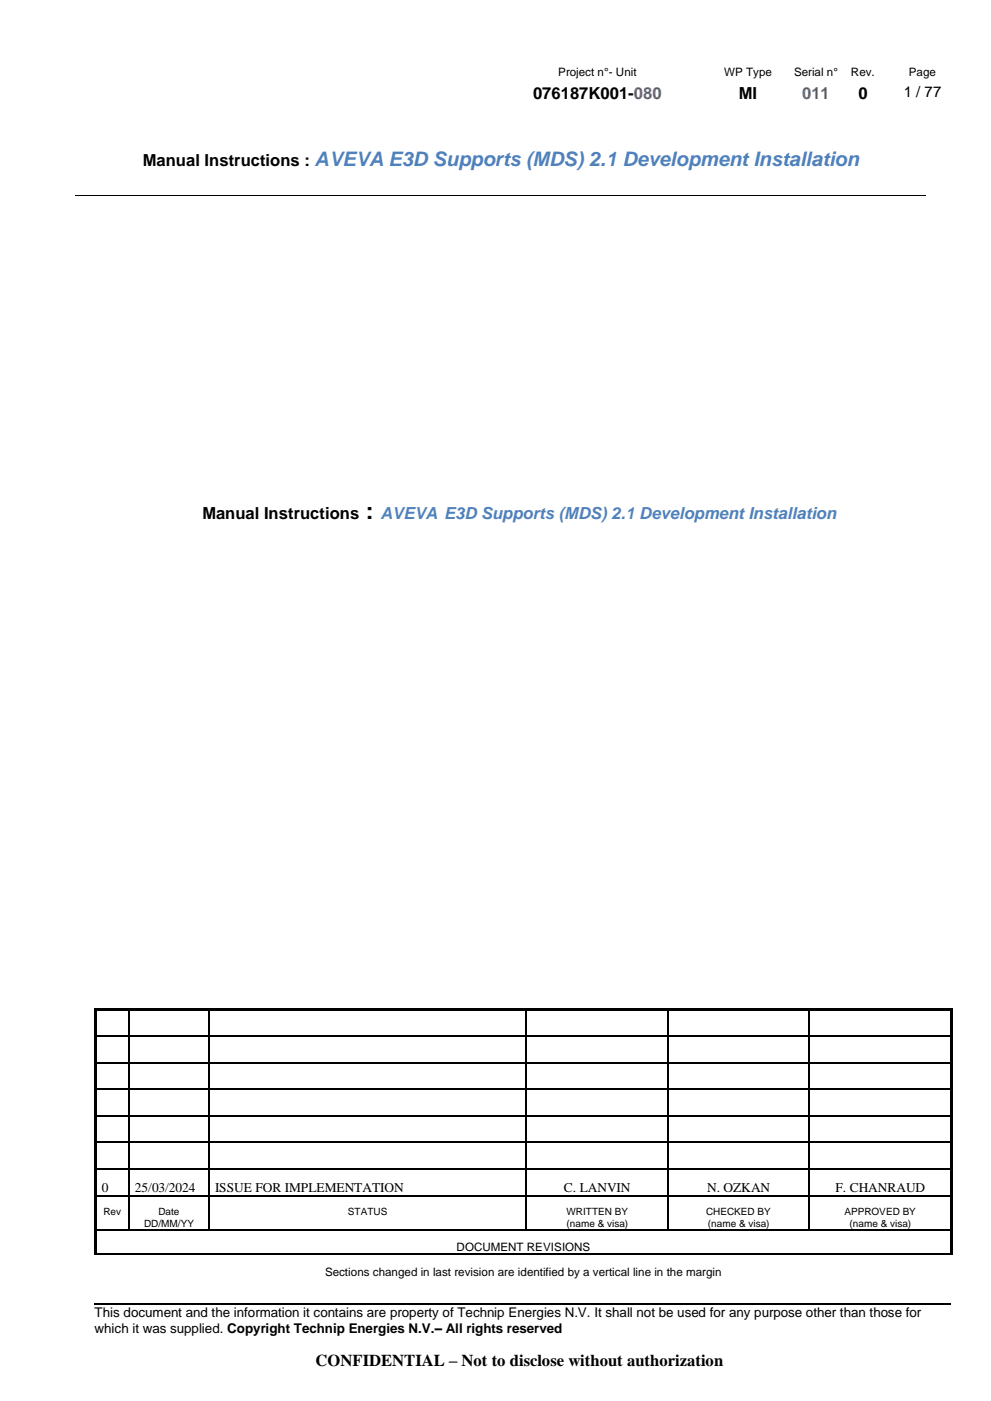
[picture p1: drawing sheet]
<svg xmlns="http://www.w3.org/2000/svg" width="210mm" height="297mm" viewBox="0 0 210 297" stroke-linecap="round" stroke-linejoin="round" font-family="sans-serif">
<defs><g id="words">
<text font-size="5" x="77.6" y="110">:</text>
<text font-size="4.2" fill="#4f81bd" x="66.7" y="35.3">AVEVA E3D Supports (MDS) 2.1 Development Installation</text>
<g font-size="3.5">
<text x="113" y="21">076187K001-080</text>
<text x="156.6" y="21">MI</text>
<text x="181.9" y="21">0</text>
<text x="30.3" y="35.3">Manual Instructions :</text>
<text x="42.9" y="110">Manual Instructions</text>
<text x="66.9" y="289.6">CONFIDENTIAL – Not to disclose without authorization</text>
</g>
<text font-size="3.5" fill="#7030a0" x="170" y="21">011</text>
<text font-size="3.5" fill="#4f81bd" x="80.6" y="110">AVEVA E3D Supports (MDS) 2.1 Development Installation</text>
<text font-size="3.2" x="191.6" y="20.6">1 / 77</text>
<g font-size="2.8">
<text x="21.6" y="252.7">0</text>
<text x="28.6" y="252.7">25/03/2024</text>
<text x="45.6" y="252.7">ISSUE FOR IMPLEMENTATION</text>
<text x="119.5" y="252.7">C. LANVIN</text>
<text x="149.9" y="252.7">N. OZKAN</text>
<text x="177.1" y="252.7">F. CHANRAUD</text>
<text x="20.1" y="279.2">This document and the information it contains are property of Technip Energies N.V. It shall not be used for any purpose other than those for</text>
<text x="20.1" y="282.5">which it was supplied. Copyright Technip Energies N.V.– All rights reserved</text>
</g>
<g font-size="2.5">
<text x="118.3" y="16.1">Project n°- Unit</text>
<text x="153.5" y="16.1">WP Type</text>
<text x="168.3" y="16.1">Serial n°</text>
<text x="180.4" y="16.1">Rev.</text>
<text x="192.7" y="16.1">Page</text>
<text x="96.8" y="265.2">DOCUMENT REVISIONS</text>
<text x="68.9" y="270.5">Sections changed in last revision are identified by a vertical line in the margin</text>
</g>
<g font-size="2.1">
<text x="21.9" y="257.6">Rev</text>
<text x="33.6" y="257.6">Date</text>
<text x="73.8" y="257.6">STATUS</text>
<text x="120.1" y="257.6">WRITTEN BY</text>
<text x="149.7" y="257.6">CHECKED BY</text>
<text x="179" y="257.6">APPROVED BY</text>
<text x="30.5" y="260">DD/MM/YY</text>
<text x="120.1" y="260">(name &amp; visa)</text>
<text x="150.1" y="260">(name &amp; visa)</text>
<text x="180.1" y="260">(name &amp; visa)</text>
</g>
</g></defs>
<path d="M15.9 41.4h180.4" fill="none" stroke="#000" stroke-width=".21"/>
<g fill="#000">
<path d="M20.1 213.6h.5v.5h-.5z" fill-rule="evenodd"/>
<path d="M20.1 213.6h.5v.5h-.5z" fill-rule="evenodd"/>
<path d="M20.1 214.1h.5v5.4h-.5z" fill-rule="evenodd"/>
<path d="M20.1 219.5h.5v.2h-.5z" fill-rule="evenodd"/>
<path d="M20.6 213.6h6.6v.5h-6.6z" fill-rule="evenodd"/>
<path d="M27.2 214.1h.3z" fill-rule="evenodd"/>
<path d="M27.2 213.6h.5v.5h-.5z" fill-rule="evenodd"/>
<path d="M27.2 219.5h.3v.2h-.3z" fill-rule="evenodd"/>
<path d="M27.7 213.6h16.5v.5h-16.5z" fill-rule="evenodd"/>
<path d="M44.2 214.1h.3z" fill-rule="evenodd"/>
<path d="M44.2 213.6h.5v.5h-.5z" fill-rule="evenodd"/>
<path d="M44.2 219.5h.3v.2h-.3z" fill-rule="evenodd"/>
<path d="M44.7 213.6h66.7v.5h-66.7z" fill-rule="evenodd"/>
<path d="M111.4 214.1h.3z" fill-rule="evenodd"/>
<path d="M111.4 213.6h.5v.5h-.5z" fill-rule="evenodd"/>
<path d="M111.4 219.5h.3v.2h-.3z" fill-rule="evenodd"/>
<path d="M111.9 213.6h29.6v.5h-29.6z" fill-rule="evenodd"/>
<path d="M141.5 214.1h.2z" fill-rule="evenodd"/>
<path d="M141.5 213.6h.5v.5h-.5z" fill-rule="evenodd"/>
<path d="M141.5 219.5h.2v.2h-.2z" fill-rule="evenodd"/>
<path d="M142 213.6h29.4v.5h-29.4z" fill-rule="evenodd"/>
<path d="M171.4 214.1h.3z" fill-rule="evenodd"/>
<path d="M171.4 213.6h.6v.5h-.6z" fill-rule="evenodd"/>
<path d="M171.4 219.5h.3v.2h-.3z" fill-rule="evenodd"/>
<path d="M172 213.6h29.4v.5h-29.4z" fill-rule="evenodd"/>
<path d="M201.4 213.6h.5v.5h-.5z" fill-rule="evenodd"/>
<path d="M201.4 213.6h.5v.5h-.5z" fill-rule="evenodd"/>
<path d="M201.4 214.1h.5v5.4h-.5z" fill-rule="evenodd"/>
<path d="M201.4 219.5h.5v.2h-.5z" fill-rule="evenodd"/>
<path d="M20.1 219.7h.5v5.4h-.5z" fill-rule="evenodd"/>
<path d="M20.1 225.1h.5v.3h-.5z" fill-rule="evenodd"/>
<path d="M20.1 225.4h.5v5.4h-.5z" fill-rule="evenodd"/>
<path d="M20.1 230.8h.5v.2h-.5z" fill-rule="evenodd"/>
<path d="M20.1 231h.5v5.4h-.5z" fill-rule="evenodd"/>
<path d="M20.1 236.4h.5v.2h-.5z" fill-rule="evenodd"/>
<path d="M27.2 225.1h.3v.3h-.3z" fill-rule="evenodd"/>
<path d="M27.2 230.8h.3v.2h-.3z" fill-rule="evenodd"/>
<path d="M27.2 236.4h.3v.2h-.3z" fill-rule="evenodd"/>
<path d="M44.2 225.1h.3v.3h-.3z" fill-rule="evenodd"/>
<path d="M44.2 230.8h.3v.2h-.3z" fill-rule="evenodd"/>
<path d="M44.2 236.4h.3v.2h-.3z" fill-rule="evenodd"/>
<path d="M111.4 225.1h.3v.3h-.3z" fill-rule="evenodd"/>
<path d="M111.4 230.8h.3v.2h-.3z" fill-rule="evenodd"/>
<path d="M111.4 236.4h.3v.2h-.3z" fill-rule="evenodd"/>
<path d="M141.5 225.1h.2v.3h-.2z" fill-rule="evenodd"/>
<path d="M141.5 230.8h.2v.2h-.2z" fill-rule="evenodd"/>
<path d="M141.5 236.4h.2v.2h-.2z" fill-rule="evenodd"/>
<path d="M171.4 225.1h.3v.3h-.3z" fill-rule="evenodd"/>
<path d="M171.4 230.8h.3v.2h-.3z" fill-rule="evenodd"/>
<path d="M171.4 236.4h.3v.2h-.3z" fill-rule="evenodd"/>
<path d="M201.4 219.7h.5v5.4h-.5z" fill-rule="evenodd"/>
<path d="M201.4 225.1h.5v.3h-.5z" fill-rule="evenodd"/>
<path d="M201.4 225.4h.5v5.4h-.5z" fill-rule="evenodd"/>
<path d="M201.4 230.8h.5v.2h-.5z" fill-rule="evenodd"/>
<path d="M201.4 231h.5v5.4h-.5z" fill-rule="evenodd"/>
<path d="M201.4 236.4h.5v.2h-.5z" fill-rule="evenodd"/>
<path d="M20.1 236.6h.5v5.4h-.5z" fill-rule="evenodd"/>
<path d="M20.1 242h.5v.3h-.5z" fill-rule="evenodd"/>
<path d="M20.1 242.3h.5v5.3h-.5z" fill-rule="evenodd"/>
<path d="M20.1 247.6h.5v.3h-.5z" fill-rule="evenodd"/>
<path d="M20.1 247.9h.5v5.4h-.5z" fill-rule="evenodd"/>
<path d="M20.1 253.3h.5v.2h-.5z" fill-rule="evenodd"/>
<path d="M27.2 242h.3v.3h-.3z" fill-rule="evenodd"/>
<path d="M27.2 247.6h.3v.3h-.3z" fill-rule="evenodd"/>
<path d="M27.2 253.3h.3v.2h-.3z" fill-rule="evenodd"/>
<path d="M44.2 242h.3v.3h-.3z" fill-rule="evenodd"/>
<path d="M44.2 247.6h.3v.3h-.3z" fill-rule="evenodd"/>
<path d="M44.2 253.3h.3v.2h-.3z" fill-rule="evenodd"/>
<path d="M111.4 242h.3v.3h-.3z" fill-rule="evenodd"/>
<path d="M111.4 247.6h.3v.3h-.3z" fill-rule="evenodd"/>
<path d="M111.4 253.3h.3v.2h-.3z" fill-rule="evenodd"/>
<path d="M141.5 242h.2v.3h-.2z" fill-rule="evenodd"/>
<path d="M141.5 247.6h.2v.3h-.2z" fill-rule="evenodd"/>
<path d="M141.5 253.3h.2v.2h-.2z" fill-rule="evenodd"/>
<path d="M171.4 242h.3v.3h-.3z" fill-rule="evenodd"/>
<path d="M171.4 247.6h.3v.3h-.3z" fill-rule="evenodd"/>
<path d="M171.4 253.3h.3v.2h-.3z" fill-rule="evenodd"/>
<path d="M201.4 236.6h.5v5.4h-.5z" fill-rule="evenodd"/>
<path d="M201.4 242h.5v.3h-.5z" fill-rule="evenodd"/>
<path d="M201.4 242.3h.5v5.3h-.5z" fill-rule="evenodd"/>
<path d="M201.4 247.6h.5v.3h-.5z" fill-rule="evenodd"/>
<path d="M201.4 247.9h.5v5.4h-.5z" fill-rule="evenodd"/>
<path d="M201.4 253.3h.5v.2h-.5z" fill-rule="evenodd"/>
<path d="M20.1 253.5h.5v7h-.5z" fill-rule="evenodd"/>
<path d="M20.1 260.5h.5v.3h-.5z" fill-rule="evenodd"/>
<path d="M20.1 260.8h.5v4.9h-.5z" fill-rule="evenodd"/>
<path d="M20.1 265.7h.5v.3h-.5z" fill-rule="evenodd"/>
<path d="M20.6 265.7h.2v.3h-.2z" fill-rule="evenodd"/>
<path d="M27.2 260.5h.3v.3h-.3z" fill-rule="evenodd"/>
<path d="M44.2 260.5h.3v.3h-.3z" fill-rule="evenodd"/>
<path d="M111.4 260.5h.3v.3h-.3z" fill-rule="evenodd"/>
<path d="M141.5 260.5h.2v.3h-.2z" fill-rule="evenodd"/>
<path d="M171.4 260.5h.3v.3h-.3z" fill-rule="evenodd"/>
<path d="M201.4 253.5h.5v7h-.5z" fill-rule="evenodd"/>
<path d="M201.4 260.5h.5v.3h-.5z" fill-rule="evenodd"/>
<path d="M201.4 260.8h.5v4.9h-.5z" fill-rule="evenodd"/>
<path d="M201.4 265.7h.2v.3h-.2z" fill-rule="evenodd"/>
<path d="M201.6 265.7h.3v.3h-.3z" fill-rule="evenodd"/>
</g>
<g fill="none" stroke="#000" stroke-width=".25">
<path d="M20.6 219.6h6.6M27.4 214.1v5.4M27.4 219.7v5.4M27.5 219.6h16.7M44.3 214.1v5.4M44.3 219.7v5.4M44.5 219.6h66.9M111.6 214.1v5.4M111.6 219.7v5.4M111.7 219.6h29.8M141.6 214.1v5.4M141.6 219.7v5.4"/>
<path d="M141.7 219.6h29.7M171.6 214.1v5.4M171.6 219.7v5.4M171.7 219.6h29.7M20.6 225.2h6.6M20.6 230.9h6.6M20.6 236.5h6.6M27.4 225.4v5.4M27.4 231v5.4M27.4 236.6v5.4M27.5 225.2h16.7M27.5 230.9h16.7"/>
<path d="M27.5 236.5h16.7M44.3 225.4v5.4M44.3 231v5.4M44.3 236.6v5.4M44.5 225.2h66.9M44.5 230.9h66.9M44.5 236.5h66.9M111.6 225.4v5.4M111.6 231v5.4M111.6 236.6v5.4M111.7 225.2h29.8M111.7 230.9h29.8"/>
<path d="M111.7 236.5h29.8M141.6 225.4v5.4M141.6 231v5.4M141.6 236.6v5.4M141.7 225.2h29.7M141.7 230.9h29.7M141.7 236.5h29.7M171.6 225.4v5.4M171.6 231v5.4M171.6 236.6v5.4M171.7 225.2h29.7M171.7 230.9h29.7"/>
<path d="M171.7 236.5h29.7M20.6 242.1h6.6M20.6 247.8h6.6M20.6 253.4h6.6M27.4 242.3v5.3M27.4 247.9v5.4M27.4 253.5v7M27.5 242.1h16.7M27.5 247.8h16.7M27.5 253.4h16.7M44.3 242.3v5.3M44.3 247.9v5.4"/>
<path d="M44.3 253.5v7M44.5 242.1h66.9M44.5 247.8h66.9M44.5 253.4h66.9M111.6 242.3v5.3M111.6 247.9v5.4M111.6 253.5v7M111.7 242.1h29.8M111.7 247.8h29.8M111.7 253.4h29.8M141.6 242.3v5.3M141.6 247.9v5.4"/>
<path d="M141.6 253.5v7M141.7 242.1h29.7M141.7 247.8h29.7M141.7 253.4h29.7M171.6 242.3v5.3M171.6 247.9v5.4M171.6 253.5v7M171.7 242.1h29.7M171.7 247.8h29.7M171.7 253.4h29.7M20.1 276.5h181.5M20.6 260.6h6.6"/>
<path d="M20.8 265.8h180.6M27.5 260.6h16.7M44.5 260.6h66.9M111.7 260.6h29.8M141.7 260.6h29.7M171.7 260.6h29.7"/>
</g>
<use href="#words"/>
</svg>
